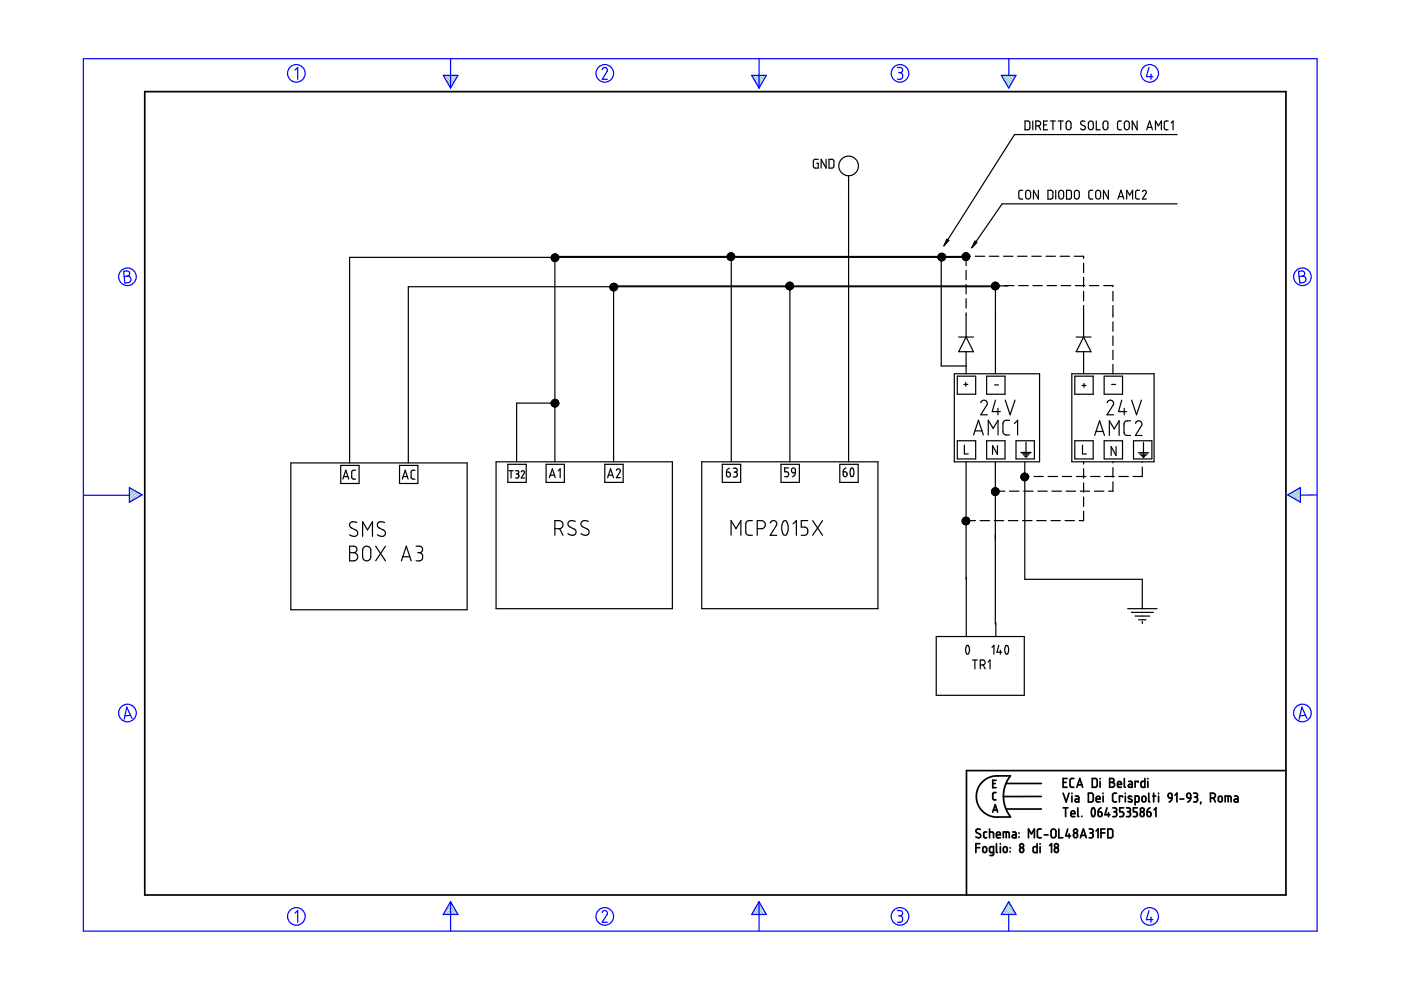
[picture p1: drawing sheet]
<svg xmlns="http://www.w3.org/2000/svg" width="297mm" height="210mm" viewBox="0 0 297 210" stroke-linecap="round" stroke-linejoin="round" font-family="sans-serif">
<g fill="none" stroke="#6c9" stroke-width=".25">
<path d="M94.2 16l1.8 1.8M94.5 16.8l1.3 1.4M94.8 16l1.5 1.4M95.3 18.3l.3 .3M95.5 16l1 1M96.1 16l.6 .6M96.7 16l.3 .2M159.6 16l1.8 1.8M159.9 16.8l1.3 1.4M160.3 16l1.4 1.4M160.7 18.3l.3 .3M160.9 16l1 1"/>
<path d="M161.5 16l.6 .6M162.1 16l.2 .2M212.6 16l1.8 1.8M212.8 16.8l1.3 1.4M213.2 16l1.4 1.4M213.7 18.3l.2 .3M213.8 16l1 1M214.4 16l.7 .6M215.1 16l.2 .2M27.5 103.4h-.1M27.9 103.6l-.5 .4M28.3 103.8l-.9 .9"/>
<path d="M28.7 104.1l-1.3 1.2M29 104.3l-1.6 1.6M29.4 104.5l-1.8 1.9M29.8 104.8l-.8 .8M273.4 104.7l-.3 .3M274.9 103.9l-1.4 1.3M275.7 103.6l-1.8 1.9M275.7 106.1l-.2 .3M275.7 105.5l-.6 .6M275.7 104.9l-1 1M275.7 104.2l-1.4 1.5M94 193.8v.1"/>
<path d="M94.2 193.5l.4 .4M94.4 193.1l.9 .8M94.7 192.7l1.2 1.2M94.9 192.3l1.6 1.6M95.1 191.9l1.9 1.9M95.4 191.5l.8 .8M159.4 193.8v.1M159.6 193.5l.4 .4M159.9 193.1l.8 .8M160.1 192.7l1.2 1.2M160.3 192.3l1.6 1.6M160.5 191.9l1.9 1.9"/>
<path d="M160.8 191.5l.8 .8M212.3 193.8v.1M212.6 193.5l.4 .4M212.8 193.1l.8 .8M213 192.7l1.2 1.2M213.2 192.3l1.6 1.6M213.5 191.9l1.8 1.9M213.7 191.5l.8 .8"/>
</g>
<g fill="none" stroke="#00f" stroke-width=".25">
<path d="M17.7 12.4h261.6v185h-261.6zM62.5 14.9l.6-.6v2.5M94 16h3.1l-1.6 2.7zM95.5 12.4v6.3M127.7 14.7l.5-.4 .5 .3v.5l-1 1.7h1.1M159.4 16h3.1l-1.6 2.7zM160.9 12.4v6.3M190.3 14.3h.7l.3 .3v.6l-.5 .2M190.5 15.4h.3M190.8 15.4l.5 .3v.7l-.3 .4h-.7M212.3 16h3.1l-1.5 2.7zM213.9 12.5v3.5"/>
<path d="M243.6 14.3l-.5 2h1.4M244 15.7v1.1M26.2 57.5l.9-.1 .3 .3 .1 .5-.5 .3 .5 .2 .3 .4-.1 .3-.3 .5-.9 .1zM27 58.5l-.7 .1M275.3 57.5l.9-.1 .3 .3 .1 .5-.5 .3 .5 .2 .3 .4-.1 .4-.2 .3-1 .2zM276.1 58.5l-.7 .1M17.8 105h9.6M27.4 103.4l2.7 1.5-2.7 1.6zM273 104.9l2.7-1.5v3.1zM279.3 104.9l-3.6 .1M27.7 151.7l-1.2 .1M28 152.3l-1.1-2.4-.6 2.6"/>
<path d="M276.8 151.7l-1.2 .1M277.1 152.3l-1.1-2.4-.6 2.6M62.5 193.6l.6-.5v2.4M95.5 191.2v6.2M95.5 191.2l1.6 2.7h-3.1zM127.7 193.5l.1-.3 .5-.1 .5 .4-.1 .4-1 1.6h1.1M160.9 191.2v6.2M160.9 191.2l1.6 2.7h-3.1zM190.3 193.1h.6l.4 .2v.5l-.5 .4M190.5 194.2h.3M190.8 194.2l.5 .3v.7l-.4 .3h-.6M213.9 191.2l1.5 2.7h-3.1z"/>
<path d="M213.9 193.9v3.5M243.6 193.1l-.5 1.9h1.4M244 194.4v1.1"/>
<circle cx="62.8" cy="15.6" r="1.87"/>
<circle cx="128.2" cy="15.6" r="1.87"/>
<circle cx="190.8" cy="15.6" r="1.87"/>
<circle cx="243.8" cy="15.6" r="1.87"/>
<circle cx="27" cy="58.7" r="1.87"/>
<circle cx="276.1" cy="58.7" r="1.87"/>
<circle cx="27" cy="151.2" r="1.87"/>
<circle cx="276.1" cy="151.2" r="1.87"/>
<circle cx="62.8" cy="194.3" r="1.87"/>
<circle cx="128.2" cy="194.3" r="1.87"/>
<circle cx="190.8" cy="194.3" r="1.87"/>
<circle cx="243.8" cy="194.3" r="1.87"/>
</g>
<g fill="none" stroke="#000" stroke-width=".36">
<path d="M30.7 19.4h241.9v170.4h-241.9zM206.9 179.7h.8M207.7 178.9h-.8v1.9M207.8 175.9l-.6-.1-.3 .5 .2 .2 .7 .4 .1 .5-.3 .2-.7-.2M208.4 179.7l.3-.2 .4 .1 .1 .8-.2 .3-.2 .1-.4-.2zM209.2 176.4h-.4l-.2 .2v.9l.2 .1h.4M209.8 176.4h.6l.2 .2 .1 1M209.8 175.8v1.8M210.5 166.1h.5M210.5 172.2l.5-1.6 .5 1.6M210.6 171.7h.8M211.2 168h-.4l-.3 .3v1.1l.7 .2"/>
<path d="M211.2 165.4h-.7v1.6h.7M211.3 177h.8l-.1-.5-.4-.1-.3 .2v.8l.2 .2h.6M211.3 178.9v1.7l.2 .2M212.1 178.9v.1M212.1 179.5v1.3M212.7 177.6v-1.2h1.1l.2 .3v.9M212.8 179.7l.2-.2 .4 .1 .2 .8-.2 .3-.3 .1-.3-.2zM213.3 166.1h7.5M213.3 171.5h7.5M213.3 176.4v1.2M214.2 179.7v.1M214.2 164.5h-3.5l-.9 .3-.9 .5-.7 .6-.7 .9-.4 1-.1 1.1 .1 1.1 .4 .9 .7 1 .8 .6 .8 .5 .9 .2h3.5"/>
<path d="M214.2 164.5l-1 1.7-.5 2.2 .1 1.3 .3 1.3 1.1 2.1M214.7 176.4h.5l.2 .2v1h-.6a.31 .31 0 0 1-.2-.3 .31 .31 0 0 1 .3-.3h.5M216 176.6v.1M216 177.4v.1M216.3 179.8l.4-.1 .3 .3v.5l-.3 .2-.5-.1v-.5zM218.1 177.6v-1.8l.6 1 .6-1v1.8M219.9 178.9v1.9l-.8-.1v-1.1l.8-.1M220.5 178.9v.1M220.5 179.5v1.3M220.8 175.8h-.6l-.3 .3 .1 1.3 .2 .2h.6M220.8 168.9h-8.1M221.4 177h.8"/>
<path d="M222.5 179.3l.4-.4v1.9M223 175.9l.6-.1 .3 .3v1.1l-.3 .4h-.4l-.3-.3-.1-1.1zM223.7 179.8l.4-.1 .2 .2v.7l-.3 .2-.3-.2-.1-.5zM224.5 175.8v1.8h.8M225.4 165.9h.6M225.4 168.2l.6 1.8 .7-1.8M225.4 171.3h1M225.9 171.3v1.8M226.2 165.1h-.8v1.8h.8M226.4 175.8l-.4 1.4h1M226.7 176.8v.8M227.1 172.5h.8l-.1-.5-.4-.1-.3 .2v.8l.2 .2h.6"/>
<path d="M227.3 168.2v.1M227.3 168.8v1.2M227.7 165.1h-.6l-.2 .3v1.4l.3 .1h.5M227.7 176.7l.3-.1 .3 .1 .2 .5-.2 .3-.4 .1-.2-.1zM228 168.8h.5l.2 .2v1h-.5a.31 .31 0 0 1-.3-.3 .31 .31 0 0 1 .3-.3h.5M228.3 166.9l.6-1.8 .7 1.8M228.5 166.4h.9M228.5 171.3v1.7l.2 .1M229.1 177.6l.6-1.8 .6 1.8M229.2 177.1h.9M229.4 173.1h.1M230.8 168.2h.7l.3 .3v1.2l-.3 .3h-.7z"/>
<path d="M230.9 175.8h.6l.2 .2v.4l-.3 .2M231.1 176.6h.3M231.4 176.6l.4 .3-.1 .5-.2 .2h-.6M231.6 165.1h.7l.3 .2v1.3l-.2 .3h-.8zM231.6 171.4a.53 .53 0 0 1 .5 .2 .53 .53 0 0 1 .1 .5l-.1 .7a.34 .34 0 0 1-.4 .3 .34 .34 0 0 1-.3-.4v-.6zM232.4 176.2l.4-.4v1.8M232.4 169.4h.8v-.3l-.2-.3-.5 .1-.1 .9 .2 .2h.6M232.8 172.1h.6l.2 .2 .1 .5-.2 .3h-.3l-.3-.1zM233.2 165.1v.1M233.2 165.7v1.2M233.4 176.6h.9M233.4 171.3l-.4 .3-.2 .5"/>
<path d="M233.9 168.2v.1M233.9 168.8v1.2M234.3 175.8h-.9v1.8M234.7 171.3l-.4 1.4h1M234.9 175.8h.7l.3 .3v1.2l-.3 .3h-.7zM235 172.3v.8M235.3 165.1h.6l.3 .3-.1 .4-.3 .1 .4 .1 .1 .3-.1 .4-.3 .2h-.6zM235.3 165.9h.5M235.9 171.3h.7l.1 .2 .1 .3-.4 .3M236.2 172.1h.2M236.4 172.1l.3 .2 .1 .5-.3 .3h-.6M236.7 168.2h-.5l-.3 .3v1.3l.3 .2h.5"/>
<path d="M236.9 166.3h.9l-.2-.5-.3-.1-.3 .1-.1 .9 .2 .2h.7M238 169v-.2h-.7v1.2M238.2 171.3h-.8v.8h.6l.2 .4-.1 .6h-.7M238.4 165.1v1.7l.2 .1M238.6 168.2v.1M238.6 168.8v1.2M238.8 171.3h.5l.3 .2v.4l-.3 .2M239.1 172.1h.2M239.3 172.1l.4 .3-.1 .5-.2 .2h-.6M239.3 165.7h.5l.3 .2v1h-.6a.31 .31 0 0 1-.3-.3 .31 .31 0 0 1 .3-.3h.6M239.9 168.9l-.2-.1a.29 .29 0 0 0-.4 .1 .29 .29 0 0 0 .1 .4l.5 .2a.33 .33 0 0 1 0 .5 .33 .33 0 0 1-.5 0l-.2-.1M240.7 170l.7-.1 .1-.9-.2-.2h-.6v1.9"/>
<path d="M241.1 171.3h-.8v.8h.6l.2 .3-.1 .7h-.7M241.3 165.9v-.2h-.6v1.2M241.9 172.3l.2-.2 .4 .2 .1 .5-.1 .2-.4 .1-.2-.1zM242.2 169l.2-.2 .4 .1 .2 .8-.2 .2-.4 .1-.3-.2zM242.7 165.1v1.8h-.6l-.2-.2 .1-.9 .2-.1h.5M243.2 172.1l.7 .2v.7l-.4 .1-.2-.1zM243.4 165.1v.1M243.4 165.7v1.2M243.6 168.2v1.6l.2 .2M243.8 171.3l-.4 .3-.2 .5M244.4 168.8h.6M244.6 168.2v1.8"/>
<path d="M244.7 171.7l.4-.4v1.8M245.6 168.2v.1M245.6 168.8v1.2M247.7 168.4l.3-.2 .4 .1 .1 .9-.7-.1zM248.5 169.2l-.2 .5-.4 .3M249.1 168.6l.4-.4v1.8M250.2 169.4h.8M251.7 168.3l.3-.1 .3 .1 .2 .9h-.6l-.2-.2zM252.5 169.2l-.2 .5-.5 .3M253.1 168.2l.7 .1 .1 .4-.4 .3M253.3 169h.2M253.5 169l.4 .2v.5l-.2 .3h-.6"/>
<path d="M254.6 170l-.1 .5M256.6 169.2l.9-.1 .2-.3-.1-.4-.4-.2h-.6v1.8M257.3 169.2l.4 .8M258.4 169l.2-.2 .4 .1 .1 .8-.1 .2-.4 .1-.3-.2zM259.8 170v-1.2l1.1 .1 .1 1.1M260.4 168.8v1.2M261.7 168.8h.6l.2 .3v.9h-.6a.31 .31 0 0 1-.3-.3 .31 .31 0 0 1 .3-.3h.6M272.6 163.4h-67.7v26.4M210.7 180.8h-.6l-.3-.2v-.8l.2-.3h.7v1.6l-.2 .3h-.6M214.2 180.6v.1"/>
<circle cx="216.6" cy="179.3" r=".42"/>
<circle cx="224" cy="179.3" r=".42"/>
<circle cx="228" cy="176.2" r=".42"/>
<circle cx="242.2" cy="171.7" r=".42"/>
</g>
<g fill="none" stroke="#000" stroke-width=".25">
<path d="M173.5 33.8h-.8l-.2 .3-.1 1.2 .3 .3h.8v-1h-.3M175.2 33.8v1.8l-1.1-1.8v1.8M175.8 33.8h.7l.3 .3v1.2l-.3 .3h-.7zM179.9 37.3v60.6M217.3 25.7h.7l.3 .2 .1 1.3-.3 .3h-.8zM219 25.7v1.8M219.6 26.7h.6l.3-.2 .1-.4-.2-.4h-.8v1.8M220.2 26.7l.4 .8M221.3 26.5h.6M222.1 25.7h-.8v1.8h.8M222.7 25.7h1.1M223.2 25.7v1.8"/>
<path d="M224.4 25.7h1M224.9 25.7v1.8M226.2 25.8l.5-.1 .4 .3v1.1l-.4 .4h-.4l-.3-.4v-1zM230 25.8l-.7-.1-.2 .5 .9 .6 .1 .5-.5 .2-.5-.2M230.9 25.8l.5-.1 .4 .3v1.1l-.4 .4h-.3l-.3-.4v-1zM232.4 25.7v1.8h.9M234 25.8l.5-.1 .4 .3v1.1l-.4 .4h-.3l-.3-.3v-1.1zM237.8 25.7h-.6l-.3 .3 .1 1.3 .3 .2h.5M238.5 25.9l.5-.2 .4 .3v1.2l-.3 .3-.5-.1-.2-.3zM241.1 25.7v1.8l-1-1.8v1.8M243.1 27.5l.6-1.8 .6 1.8M243.3 27h.9"/>
<path d="M245 27.5v-1.8l.6 1 .6-1v1.8M247.7 25.7h-.6l-.3 .3 .1 1.3 .3 .2h.5M248.3 26.1l.4-.4v1.8M249.6 28.5h-34.5l-15 23.6M117 54.3l-.1 .1M117.2 54.3l-.3 .4M117.2 54l-.2 .2M117.3 54.3l-.4 .5M117.4 53.9l-.5 .4M117.6 53.8l-.5 .5M117.6 54.4h87.5M117.6 54.3v43.6"/>
<path d="M117.6 55.2l-.2 .2M117.6 53.9l-.7 .7M117.6 55.4h.1M117.6 54.9l-.4 .4M117.6 54.5l-.6 .6M117.6 54l-.3 .3M117.7 54.3l-.1 .1M117.8 53.8l-.2 .2M117.9 53.9l-1 .9M117.9 54.3l-.3 .3M118 53.9l-1.1 1M118 54.3l-.8 .9 .4-.4"/>
<path d="M118 53.9l-1 1.1M118.1 54l-.3 .3M118.2 54l-1.1 1.1M118.2 54.3h.2l-1.1 1.1M118.3 54.1l-.3 .2M118.3 54.1l-.7 .7M118.4 54.4l-1 1M118.4 54.9l-.5 .5M118.4 54.4l-.8 .8M118.5 54.6l-.9 .8M118.5 54.8l-.7 .6M118.5 54.5l-.9 .9"/>
<path d="M154.3 54.3l-.1 .1M154.7 53.7l-.5 .4M154.7 54.3l-.4 .5M154.8 53.6l-.6 .6M154.9 54.3l-.6 .6M155 53.6l-.8 .7M155 55.2h.1M155 54.8l-.4 .3M155 54.3l-.6 .6M155 53.8l-.8 .9M155 53.6l-.8 .9M155 55.1l-.1 .1"/>
<path d="M155 54.3h.1M155 54l-.3 .3M155 54.3v.1M155 54.6v43.3M155.1 53.6l-.1 .1M155.2 54.3l-.7 .7M155.2 53.6l-1 1M155.2 53.7l-.2 .2M155.3 53.7l-.3 .3M155.4 53.7l-1.1 1.1M155.5 53.8l-.6 .5M155.5 53.8l-.5 .5"/>
<path d="M155.6 53.9l-.4 .4M155.6 53.9l-1.1 1.2M155.7 54l-1.1 1.1M155.7 54.8l-.4 .3M155.7 54.3l-.7 .7M155.7 54.1l-.7 .7M155.7 54.7l-.5 .5M155.7 54.3h.1M155.7 54.2l-.9 1 .2-.3M155.8 54.5l-.8 .7M155.8 54.4l-.8 .8M167.2 59.9l-.5 .5"/>
<path d="M167.3 59.9l-.7 .6M167.4 59.8l-.8 .9M167.5 59.9l-.9 .8M167.6 59.9l-.1 .1M167.7 59.9l-.7 .7M167.8 59.9l-.7 .7M167.9 59.9l-1.2 1.2M199.1 54.3l-.2 .2M199.3 53.8l-.3 .3M199.3 54.3l-.4 .4M199.4 53.8l-.5 .4M199.6 54.4v23.2h5.3"/>
<path d="M199.6 53.7l-.6 .6M199.7 54.3l-.7 .7M199.7 53.7l-.8 .8M199.8 53.7l-.6 .6M199.9 53.7l-1 1M200 54.3l-.8 .8M200 53.8l-.6 .5M200 53.8l-1.1 1.1 .6-.6M200.1 53.8l-.5 .5M200.2 53.9l-1.1 1.1M200.2 54.3l-.9 .9M200.2 53.9l-.3 .4"/>
<path d="M200.3 55.1h-.1M200.3 54l-1.2 1.1M200.3 54.1l-1.1 1.1M200.4 54.1l-.2 .2M200.4 54.2l-.1 .1M200.4 54.3l-1 1M200.5 54.6l-.7 .7M200.5 54.5l-.9 .8M200.5 54.4l-.9 .9M204.2 54.3l-.2 .2M204.3 54.3l-.3 .3M204.5 53.7l-.5 .4"/>
<path d="M204.6 54.3l-.5 .5M204.6 53.6l-.6 .6M204.8 54.3l-.6 .6M204.8 55.2h.1M204.8 53.8l-.8 .9M204.8 55.1l-.1 .1M204.8 54.9l-.2 .3M204.8 54.3h.1M204.8 54l-.3 .3M204.8 54.3v2M204.8 57.3v2M204.8 54.3h1"/>
<path d="M204.9 53.6l-.9 .8M204.9 54.6h-130.8v43.5M205 53.6l-.7 .7M205.1 53.7l-.3 .2M205.1 54.3l-.8 .8M205.2 53.7l-1.1 1.1M205.2 53.7l-.4 .4M205.2 54.3l-.8 .8M205.3 53.8l-.6 .5M205.3 53.8l-.5 .6M205.4 53.9l-.4 .4M205.4 53.9l-1.1 1.1"/>
<path d="M205.5 54l-.3 .3M205.5 54.8l-.3 .3M205.5 54.3l-.7 .7M205.5 54.1l-.7 .7M205.5 54.7l-.5 .5M205.6 54.3h-.1M205.6 54.2l-1 1M205.6 54.5l-.7 .7M205.6 54.4l-.8 .8M206.8 54.3h2M209.8 54.3h2M210.7 59.9l-.4 .5"/>
<path d="M210.8 59.9l-.6 .6M211 59.8l-.8 .9M211.1 59.9l-.9 .8M211.1 59.8v.1M211.2 59.9l-.1 .1M211.3 59.9l-1 1M211.4 59.9l-1.1 1.1M211.4 59.9l-.3 .4M212.8 54.3h2M215.8 54.3h2M216.8 40.3l-.5 .1-.3 .3 .1 1.3 .7 .2M217.6 40.5l.6-.1 .3 .3v1l-.4 .5-.4-.1-.2-.3v-1.1z"/>
<path d="M218.8 54.3h2M220.2 40.3v1.9l-1.1-1.9v1.9M221.8 54.3h2M222.2 40.3h.7l.3 .3v1.2l-.3 .4h-.7zM223.8 40.3v1.9M224.6 40.6l.5-.3 .4 .4v1l-.4 .5-.4-.1-.2-.3zM224.8 54.3h2M226.1 40.3h.7l.3 .3 .1 1.3-.4 .3h-.7zM227.8 54.3h1.9v.5M227.9 40.6l.5-.3 .4 .4v1.1l-.3 .4-.5-.1-.2-.3zM229.7 55.8v2M229.7 58.8v2"/>
<path d="M231.7 40.3l-.6 .1-.3 .3 .1 1.3 .8 .2M232.5 40.5l.4-.2 .4 .4v1l-.3 .5h-.4l-.3-.4v-1.1zM235 40.3v1.9l-1-1.9v1.9M237 42.2l.7-1.9 .6 1.9M237.2 41.7h.9M238.9 42.2v-1.9l.6 1.1 .6-1.1v1.9M241.6 40.3l-.6 .1-.2 .3v1.3l.8 .2M242.2 40.6l.2-.2 .3-.1 .4 .5-.9 1.4h.9M249.6 43.2h-37.1l-6.5 9.3M129.6 60.6l-.3 .3M129.7 60.2l-.2 .2M129.8 60.6l-.5 .4"/>
<path d="M129.8 60.1l-.4 .5M130 60.6l-.6 .6M130 60.1l-.5 .5M130.1 60.6v37.3M130.1 61.4l-.2 .2M130.1 61.6l-.1 .1M130.1 61.2l-.4 .4M130.1 60.9l-.5 .5M130.1 60.7l-.6 .6M130.1 60.5v.1M130.1 60.6h83.6M130.1 60.1l-.8 .7"/>
<path d="M130.1 60.6h.1M130.3 60.6l-.8 .8M130.3 60.1l-.5 .5M130.3 60.1l-1 1M130.5 60.1l-.5 .5M130.5 60.2l-1.1 1M130.6 60.6l-.5 .4M130.6 60.2l-.4 .4M130.6 60.2l-.5 .6M130.7 60.3l-.2 .3M130.7 60.3l-1.1 1.2M130.8 60.6l-.7 .7"/>
<path d="M130.8 60.4l-.1 .2M130.8 60.5l-1.1 1.1M130.9 60.6l-1.1 1M130.9 61.1l-.5 .5M130.9 60.7l-.8 .8M130.9 61l-.6 .7M130.9 60.8l-.8 .9M130.9 60.9l-.8 .8M167 60.6l-.3 .3M167.2 60.6l-.5 .4M167.5 60.6v37.3M167.5 61.2l-.2 .2"/>
<path d="M167.5 60.9l-.5 .4M167.5 60.7l-.6 .6M167.5 60l-.9 .9M167.6 60.6l-.7 .7M167.9 60.6l-.4 .4M167.9 60l-1.1 1.2M168 60l-1.2 1.2M168 60.1l-.4 .5M168.1 60.2l-.6 .6M168.1 60.3l-.3 .3M168.1 61l-.3 .3M168.1 60.3l-1 1.1"/>
<path d="M168.2 60.4l-1 1M168.2 60.9l-.5 .5M168.2 60.5l-.7 .8M168.2 60.7l-.8 .7M168.2 60.6l-.8 .8M202.3 79.2h18.1v18.7h-18.1zM203 79.8h3.9v3.8h-3.9zM203.3 71.5h3.1M204.8 71.5l1.6 3.1h-3.1zM204.8 60.3v2M204.8 63.3v2M204.8 66.3v5.2"/>
<path d="M204.8 74.6v4.6M209.2 79.8h3.9v3.8h-3.9zM210.8 60.6l-.5 .5M211.1 60.6v18.6M211.1 60.6l-.7 .6M211.1 60.7l-.6 .6M211.1 60.5l-.7 .7M211.1 60l-.9 .9M211.1 60.6h.9M211.1 60.6h.1M211.1 60.8h-124.5v37.3M211.3 60.6l-.8 .7"/>
<path d="M211.5 60l-.6 .6M211.5 60.6l-.8 .8M211.6 60l-.5 .6M211.6 60.1l-.5 .6M211.7 60.2l-.4 .4M211.7 60.3l-1.1 1M211.7 61l-.3 .3M211.8 60.6l-1 .8M211.8 60.3l-.3 .3M211.8 60.4l-.2 .2M211.8 60.9l-.5 .5M211.8 60.6l-.8 .8"/>
<path d="M211.8 60.5l-1 .9M211.8 60.7l-.7 .7M213 60.6h2M216 60.6h2M219 60.6h2M222 60.6h2M225 60.6h2M227.2 79.2h17.5v18.7h-17.5zM227.9 79.8h3.9v3.8h-3.9zM228 60.6h2M228.2 71.5h3.1M229.7 71.5l1.6 3.1h-3.1z"/>
<path d="M229.7 61.8v2M229.7 64.8v6.7M229.7 74.6v4.6M231 60.6h2M234 60.6h2v.2M234.1 79.8h3.9v3.8h-3.9zM236 61.8v2M236 64.8v2.4M236 68.2v2.1M236 71.2v2.1M236 74.3v1.9M236 77.3v1.9"/>
<path d="M61.7 98.1h37.3v31.2h-37.3zM72.2 98.7h3.9v3.8h-3.9zM75.4 99.7h-.6l-.2 .3v1.4l.2 .2h.6M84.7 98.7h3.9v3.8h-3.9zM88 99.7h-.5l-.3 .3v1.4l.2 .2h.6M105.2 97.9h37.4v31.2h-37.4zM107.7 98.4h3.9v3.9h-3.9zM107.9 99.8h.9M108.4 99.8v1.5M109.3 99.8h.5a.35 .35 0 0 1 .2 .4 .35 .35 0 0 1-.4 .3M115.8 98.4h3.9v3.9h-3.9zM117 85.5l-.1 .1"/>
<path d="M117.2 85.5l-.3 .3M117.3 85.5l-.4 .4M117.4 84.7l-.5 .5M117.5 84.7l-.6 .6M117.6 85.5h-8.1v12.4M117.6 85.5l-.5 .5M117.6 86.1l-.2 .2M117.6 85.4l-.1 .1M117.6 85.1l-.3 .4M117.6 84.9l-.5 .6M117.7 84.7l-.8 .8M117.8 84.7l-.2 .1"/>
<path d="M117.8 85.5l-.6 .6M117.9 84.7l-.3 .3M117.9 84.7l-1 1M118 84.8l-1 1.1M118.1 84.8l-.5 .4M118.2 84.9l-1.2 1.1M118.2 84.9l-.6 .6M118.3 85l-.5 .5M118.3 85l-1.1 1.1M118.3 85.5l-.7 .6M118.4 99.8l.4-.4v1.9M118.4 85.1l-1.1 1.1"/>
<path d="M118.4 85.9l-.4 .3M118.4 85.2l-1.1 1M118.4 85.7l-.5 .6M118.4 85.3l-.2 .2M118.4 85.3l-.9 1M118.5 85.4l-.9 .9M118.5 85.6l-.8 .7M128.2 98.4h3.9v3.9h-3.9zM130.7 99.7l.4-.3 .4 .4-.8 1.5h.8M148.8 97.9h37.3v31.2h-37.3zM153.1 98.4h3.9v3.9h-3.9zM154.6 99.3l-.4 .2-.2 .6"/>
<path d="M155.5 99.3h.5l.3 .2-.1 .4-.3 .2M165.6 98.4h3.9v3.9h-3.9zM167.2 99.2h-.8v.8l.5 .1 .3 .3-.2 .6-.6 .1M167.9 99.4l.4-.2 .3 .2v.8l-.7-.1-.1-.2zM178.1 98.4h3.8v3.9h-3.8zM179.4 99.2l-.4 .2-.2 .6M180.4 99.3a.55 .55 0 0 1 .6 .7l-.1 .8a.34 .34 0 0 1-.4 .2 .34 .34 0 0 1-.2-.4l-.1-.6zM203 93.5h3.9v3.8h-3.9zM204.4 81.5h.8M204.5 94.4v1.8h.8M204.8 81.1v.8M204.8 97.9v24.9"/>
<path d="M206.4 92.2l1.1-3.1 1 3.1M206.7 91.4h1.5M207.9 85.4l.3-.4 .5-.2 .5 .3 .1 .4-1.4 2.4h1.4M209.2 93.5h3.9v3.8h-3.9zM209.5 92.2v-3.1l1.1 1.7 1-1.7v3.1M210.9 81.6h.8M211 98v34.4M211.1 84.8l-.7 2.5h1.7M211.5 94.5v1.9l-1.1-1.9v1.9M211.6 86.6v1.3M213.1 84.8l1.1 3.1 1-3.1M214 89.1l-1 .1-.4 .5 .1 2.1 .4 .4h.9"/>
<path d="M215.1 89.8l.7-.7v3.1M215.4 93.5h3.9v3.8h-3.9zM216.5 95.9h2.1M216.7 96.2h1.7M217 96.5h1.1M217.3 96.8h.5M217.3 97.9v24.9h24.9v6.3M217.5 93.7v2.2M217.5 96.9v.1M227.9 93.5h3.9v3.8h-3.9zM229.4 81.7h.8M229.5 94.4v1.8h.8"/>
<path d="M229.7 97.9v.5M229.7 99.4v2M229.8 81.3v.8M232.1 92.3l1-3.1 1.1 3.1M232.4 91.5h1.5M234.1 93.5h3.9v3.8h-3.9zM234.7 85.4l.2-.4 .6-.2 .4 .3 .2 .4-.1 .4-1.3 2h1.4M235.2 92.3v-3.1l1 1.8 1.1-1.8v3.1M235.7 81.5h.8M236 97.9v.2M236 99.1v2.1M236.6 94.7v1.9l-1-1.9v1.9"/>
<path d="M237.8 84.8l-.6 2.5h1.7M238.4 86.6v1.3M239.7 89.2l-1 .1-.4 .5v2.1l.5 .4h.9M239.9 84.8l1.1 3.1 1-3.1M240.3 93.5h3.9v3.8h-3.9zM240.7 89.7l.3-.3 .5-.2 .4 .2 .2 .5-.1 .3-1.3 2.1h1.4M241.4 96h2.1M241.6 96.3h1.7M241.9 96.5h1.1M242.2 96.8h.5M242.2 99v2h-2M242.2 97.9v.1"/>
<path d="M242.4 93.8v2.2M242.4 96.9v.2M72.7 101.6l.6-1.9 .6 1.9M72.9 101h.9M74.1 115.8h1.1l.4 .5v.6l-.6 .3 .5 .2 .3 .5v.6l-.5 .4h-1.2zM74.1 117.2h.9M75.7 110.8l-1.1-.2-.4 .3-.1 .5 .3 .4 1.3 .8 .1 .3v.5l-.6 .3-1.1-.3M76.9 113.7v-3.1l1 1.8 1.1-1.8v3.1M77.1 116.1l.8-.3 .4 .2 .3 .4v1.8l-.3 .5-.3 .2h-.6l-.4-.5-.1-1.8zM79.7 115.8l2 3.1M81.6 110.8l-1.1-.2-.4 .3-.1 .5 .2 .4 1.4 .8 .1 .3-.1 .5-.5 .3-.6-.1-.5-.2M81.7 115.8l-2 3.1"/>
<path d="M85.1 118.9l1-3.1 1.1 3.1M85.3 101.6l.6-1.9 .6 1.9M85.4 118h1.5M85.5 101h.9M88.2 115.8h1l.4 .4-.1 .7-.6 .3M88.6 117.2h.3M88.9 117.2l.4 .1 .2 .3 .1 .8-.5 .5h-.9M109.5 100.5h.1M109.6 100.5l.3 .1 .1 .5-.3 .2h-.4M110.5 100.1a.35 .35 0 0 1 .5-.3 .35 .35 0 0 1 .2 .5l-.7 1h.7M116.5 101.3l.6-1.9 .6 1.9M116.6 100.8h1"/>
<path d="M117.6 112.1h1.1l.4-.2 .3-.5-.2-.7-.6-.3h-1v3.1M118.7 112.1l.7 1.4M122 110.6l-1.1-.2-.4 .4-.1 .4 .2 .4 1.4 .8 .1 .3-.1 .5-.3 .3h-.4l-.9-.4M124.7 110.6l-1-.2-.4 .2-.1 .5 .2 .5 1.4 .8v.8l-.3 .3h-.4l-.9-.4M128.8 101.3l.7-1.9 .6 1.9M129 100.8h.9M154 100.1l.7 .1 .2 .6-.2 .2-.4 .1-.2-.1zM155 113.5v-3.1l1 1.7 1.1-1.7v3.1M155.7 100.1h.2M155.9 100.1l.4 .3v.5l-.2 .2h-.6M159.5 110.4h-.9l-.3 .2-.2 .4 .1 2.1 .4 .4h.9M160.5 112.1h1.1l.4-.2 .3-.5-.2-.7-.6-.3h-1v3.1"/>
<path d="M163.3 110.9l.6-.5h.3l.4 .3 .1 .6-1.4 2.2h1.4M166.1 110.5l.2-.1 .5 .1 .3 1-.1 1.3-.2 .5-.3 .2-.4-.2-.3-.9v-1zM168.1 111.1l.7-.7v3.1M168.6 100.2l-.2 .6-.4 .3M171.3 110.4h-1.4v1.4h.9l.3 .2 .2 .3v.6l-.3 .5-1.1 .1M172.3 110.4l2.1 3.1M174.4 110.4l-2.1 3.1M178.8 100l.7 .1 .1 .3-.1 .6-.4 .1-.3-.2zM204.1 110.4l.7-.7-.8 .8M204.2 110.4l-.2 .2M204.5 109.7l-.5 .5M204.5 110.4l-.4 .4"/>
<path d="M204.6 109.7l-.6 .6M204.8 110.7l-.4 .5M204.8 109.9l-.8 .8M204.8 111l-.2 .2M204.8 110.5l-.5 .6M204.8 110.3v.1M204.8 110l-.3 .4M204.8 110.4h2M204.9 110.4h-.1M204.9 109.7h-.1M205 109.7l-.7 .7M205.1 109.7l-.3 .2"/>
<path d="M205.1 110.4l-.3 .2M205.2 109.7l-.4 .4M205.2 109.8l-1.1 1.1M205.3 109.8l-1.1 1.2 .6-.6M205.3 110.4l-.9 .8M205.3 109.9l-.5 .5M205.4 109.9l-.4 .5M205.4 110l-1.1 1.1M205.5 110.8l-.3 .4M205.5 110.1l-.3 .3M205.5 110.4l-.7 .7M205.5 110.1l-.7 .7"/>
<path d="M205.5 110.7l-.5 .5M205.6 110.3l-1 1M205.6 110.2l-.2 .2M205.6 110.4l-.9 .9M205.6 110.5l-.7 .8M207.8 110.4h2M210.3 104.1l-.1 .2M210.7 103.5l-.4 .4M210.8 110.4h2M210.8 103.4l-.6 .7M211 103.4l-.7 .7M211.1 105h.1"/>
<path d="M211.1 104.6l-.4 .4M211.1 104.1l-.7 .7M211.1 104.7l-.3 .3M211.1 104.3l-.6 .6M211.1 103.9l-.3 .2M211.1 104.1h-.2M211.1 104.1h1.9M211.1 104.1v.1M211.1 103.4l-.9 .9M211.2 103.5l-1 1M211.3 103.5l-1 1M211.4 103.5l-1.1 1.1 .5-.5"/>
<path d="M211.4 103.5l-.3 .4M211.5 103.6l-1.1 1.1M211.5 104.1l-.4 .5M211.6 103.7l-.5 .4M211.6 103.7l-.4 .4M211.7 103.8l-1.2 1.1M211.7 103.8l-1.1 1.1M211.7 104.6l-.3 .3M211.8 104.1l-1 .9M211.8 103.9l-.3 .2M211.8 104.5l-.5 .5M211.8 104l-.2 .1"/>
<path d="M211.8 104.2l-.8 .8M211.8 104.3l-.7 .7M211.8 104.1h-.1M213.8 110.4h2M214 104.1h2M216.6 101l-.1 .2M216.8 110.4h2M216.9 101l-.4 .4M217 100.4l-.5 .4M217 101l-.5 .5M217 104.1h2M217.1 100.3l-.6 .6"/>
<path d="M217.2 100.3l-.7 .7M217.3 101.9h.1M217.3 101h.9M217.3 101l-.6 .7M217.3 101.6l-.3 .3M217.3 101.4l-.4 .4M217.3 101l-.7 .6M217.3 100.4l-.8 .7M217.3 100.9l-.1 .1M217.3 100.7l-.3 .3M217.3 100.3v.1M217.5 101l-.8 .7"/>
<path d="M217.5 100.4l-1 .9M217.5 100.4l-.2 .2M217.6 100.4l-1 1.1M217.7 100.4l-.4 .4M217.8 100.5l-.5 .5M217.8 100.5l-.5 .6M217.9 100.6l-.5 .4M217.9 100.6l-1.1 1.2M217.9 101l-.6 .7M218 100.7l-1.1 1.2M218 101.5l-.4 .3M218 100.8l-.7 .7"/>
<path d="M218 101.4l-.5 .5M218 100.9l-.1 .1M218 100.9l-.9 1M218.1 101.1l-.9 .8M218.1 101.2l-.8 .7M219.2 101h2M219.8 110.4h2M220 104.1h2M222.2 101h2M222.8 110.4h2M223 104.1h2M225.2 101h2"/>
<path d="M225.8 110.4h2M226 104.1h2M228.2 101h2M229 104.1h2M229.7 102.4v2M229.7 105.4v2M229.7 108.4v2h-.9M231.2 101h2M232.1 104.1h1.9M234.2 101h2M236 102.2v2l-1-.1M237.2 101h2"/>
<path d="M198.5 135h18.7v12.4h-18.7zM204.9 122.4v12.6M204.9 136.9a.53 .53 0 0 1 .6 .2 .53 .53 0 0 1 0 .5v.7a.37 .37 0 0 1-.5 .4 .37 .37 0 0 1-.2-.6l-.1-.5zM206.2 139.9h1M206.7 139.9v1.9M210.3 137.2l.4-.4v1.9M211.1 132.1v2.9M211.8 136.8l-.4 1.5h1M212.1 137.9v.8M213.2 136.9a.53 .53 0 0 1 .6 .2 .53 .53 0 0 1 0 .5v.8a.37 .37 0 0 1-.5 .2 .37 .37 0 0 1-.2-.5l-.1-.5zM239.1 129.1h6.2M239.9 129.8h4.6"/>
<path d="M240.6 130.6h3.2M241.4 131.4h1.6M242.2 131.8v.4M207.8 141h.7l.3-.2 .1-.4-.2-.3-.9-.2v1.9M208.4 141l.5 .8M209.5 140.4l.4-.5v1.9"/>
<circle cx="179.9" cy="35.2" r="2.08"/>
<circle cx="117.7" cy="54.6" r=".8"/>
<circle cx="155" cy="54.4" r=".8"/>
<circle cx="199.7" cy="54.5" r=".8"/>
<circle cx="204.8" cy="54.4" r=".8"/>
<circle cx="130.1" cy="60.9" r=".8"/>
<circle cx="167.4" cy="60.6" r=".8"/>
<circle cx="211" cy="60.6" r=".8"/>
<circle cx="117.7" cy="85.5" r=".8"/>
<circle cx="204.8" cy="110.5" r=".8"/>
<circle cx="211" cy="104.2" r=".8"/>
<circle cx="217.2" cy="101.1" r=".8"/>
</g>
<path d="M200.7 50.7l.5 .3-1.1 1.1zM206.7 51.1l.4 .3-1.1 1.1z" fill="#000" stroke="#000" stroke-width=".25"/>
</svg>
